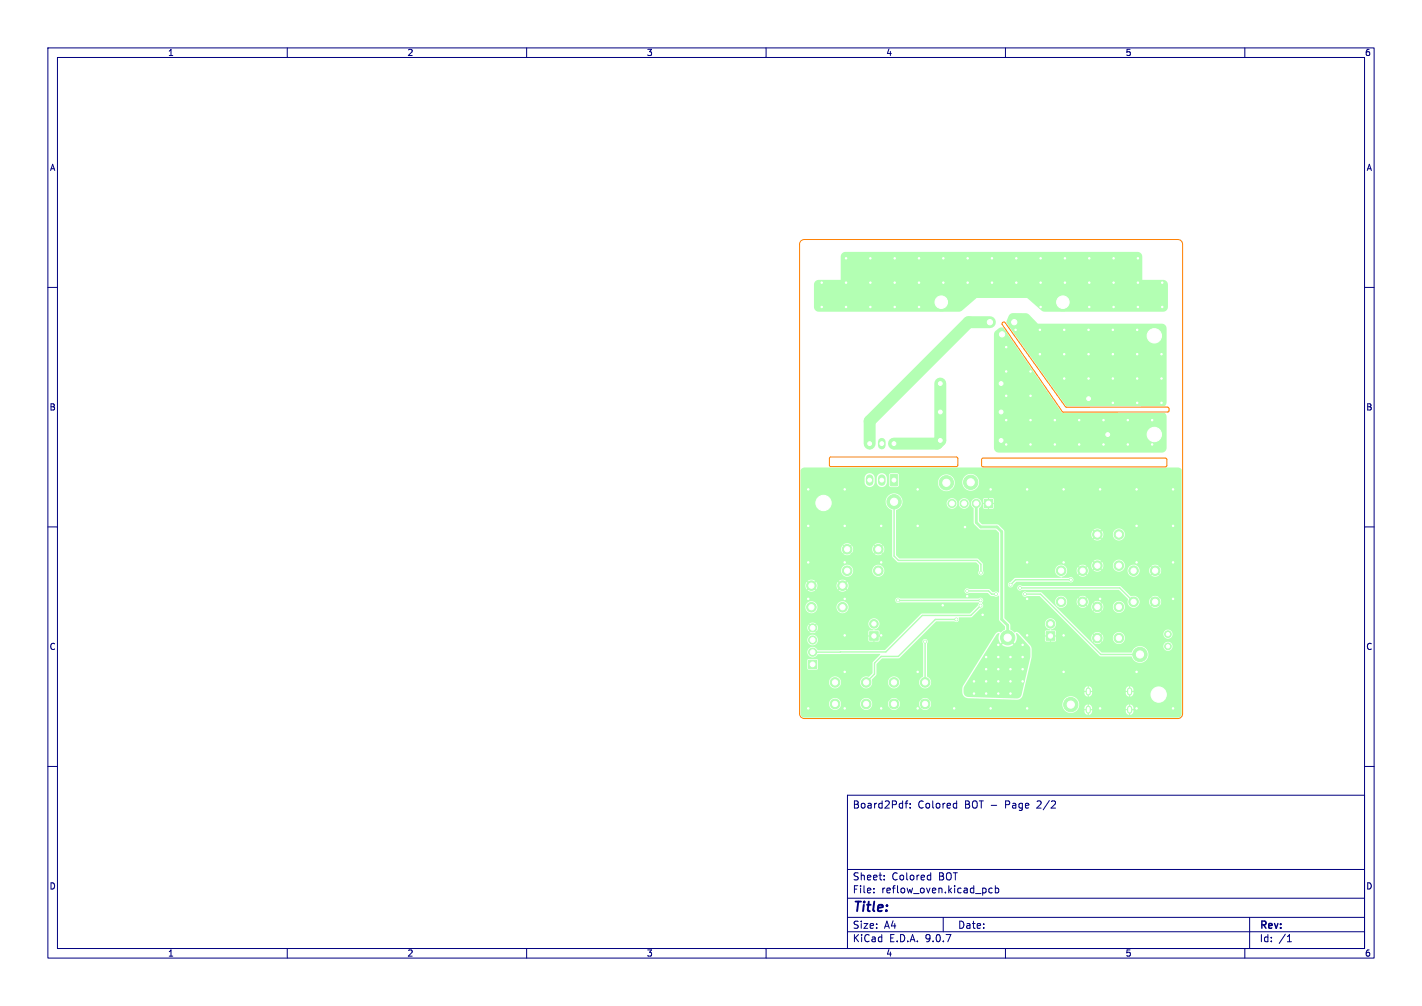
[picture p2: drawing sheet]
<svg xmlns="http://www.w3.org/2000/svg" width="297mm" height="210mm" viewBox="0 0 297 210" stroke-linecap="round" stroke-linejoin="round" font-family="sans-serif">
<defs><g id="words">
<text font-size="2.8" fill="#000080" x="178" y="190.9">Title:</text>
<g font-size="2.1" fill="#000080">
<text x="178" y="169">Board2Pdf:</text>
<text x="191.7" y="169">Colored</text>
<text x="201.5" y="169">BOT -</text>
<text x="210.2" y="169">Page</text>
<text x="217" y="169">2/2</text>
<text x="178" y="184">Sheet:</text>
<text x="186.2" y="184">Colored</text>
<text x="196.1" y="184">BOT</text>
<text x="178" y="186.7">File:</text>
<text x="184.1" y="186.7">reflow_oven.kicad_pcb</text>
<text x="178" y="196.9">KiCad</text>
<text x="178" y="194.1">Size:</text>
<text x="184.7" y="194.1">A4</text>
<text x="185.7" y="196.9">E.D.A.</text>
<text x="193.3" y="196.9">9.0.7</text>
<text x="200" y="194.1">Date:</text>
<text x="263" y="194.3">Rev:</text>
<text x="263" y="196.9">Id:</text>
<text x="267.1" y="196.9">/1</text>
</g>
<g font-size="1.8" fill="#000080">
<text x="35" y="11.9">1</text>
<text x="85" y="11.9">2</text>
<text x="135" y="11.9">3</text>
<text x="185" y="11.9">4</text>
<text x="235" y="11.9">5</text>
<text x="285" y="11.9">6</text>
<text x="10.3" y="35.9">A</text>
<text x="285.4" y="35.9">A</text>
<text x="10.3" y="85.9">B</text>
<text x="285.3" y="85.9">B</text>
<text x="10.3" y="135.9">C</text>
<text x="285.3" y="135.9">C</text>
<text x="10.3" y="185.9">D</text>
<text x="285.3" y="185.9">D</text>
<text x="35" y="199.9">1</text>
<text x="85" y="199.9">2</text>
<text x="135" y="199.9">3</text>
<text x="185" y="199.9">4</text>
<text x="235" y="199.9">5</text>
<text x="285" y="199.9">6</text>
</g>
</g></defs>
<g fill="#b3ffb3" stroke="#b3ffb3" stroke-width=".21">
<path d="M205.6 104.3h1.7v1.7h-1.7z"/>
<path d="M210.9 66.3h1.9v2h-1.9z"/>
<path d="M239.2 88.8h3.8v3.8h-3.8z"/>
<path d="M168.9 137.8h1.7v1.7h-1.7z"/>
<path d="M181.6 131.9h1.8v1.8h-1.8z"/>
<path d="M239.2 68.2h3.8v3.8h-3.8z"/>
<path d="M186 99.1l1.3-.1 .2 .2v2l-.1 .2h-1.2l-.3-.1z"/>
<path d="M218.5 131.9h1.8v1.8h-1.8z"/>
<circle cx="203.9" cy="105.1" r=".85"/>
<circle cx="201.4" cy="105.1" r=".85"/>
<circle cx="198.8" cy="105.1" r=".85"/>
<circle cx="226.1" cy="125.6" r="1"/>
<circle cx="226.1" cy="119.1" r="1"/>
<circle cx="221.6" cy="125.6" r="1"/>
<circle cx="221.6" cy="119.1" r="1"/>
<circle cx="229.2" cy="126.7" r="1"/>
<circle cx="229.2" cy="133.2" r="1"/>
<circle cx="233.7" cy="126.7" r="1"/>
<circle cx="233.7" cy="133.2" r="1"/>
<circle cx="243.9" cy="132.4" r=".7"/>
<circle cx="243.9" cy="134.9" r=".7"/>
<circle cx="242" cy="145" r="3.2"/>
<circle cx="241.3" cy="125.6" r="1"/>
<circle cx="241.3" cy="119.1" r="1"/>
<circle cx="236.8" cy="125.6" r="1"/>
<circle cx="236.8" cy="119.1" r="1"/>
<circle cx="186.7" cy="147" r="1"/>
<circle cx="193.2" cy="147" r="1"/>
<circle cx="186.7" cy="142.5" r="1"/>
<circle cx="193.2" cy="142.5" r="1"/>
<circle cx="172" cy="105" r="3.2"/>
<circle cx="231.4" cy="90.7" r=".9"/>
<circle cx="227.4" cy="83.2" r=".9"/>
<circle cx="169.7" cy="136.1" r=".85"/>
<circle cx="169.7" cy="133.6" r=".85"/>
<circle cx="169.7" cy="131.1" r=".85"/>
<circle cx="229.2" cy="111.6" r="1"/>
<circle cx="229.2" cy="118.1" r="1"/>
<circle cx="233.7" cy="111.6" r="1"/>
<circle cx="233.7" cy="118.1" r="1"/>
<circle cx="182.5" cy="130.2" r=".9"/>
<circle cx="209.1" cy="86" r=".8"/>
<circle cx="196.4" cy="86" r=".8"/>
<circle cx="183.4" cy="114.7" r="1"/>
<circle cx="176.9" cy="114.7" r="1"/>
<circle cx="183.4" cy="119.2" r="1"/>
<circle cx="176.9" cy="119.2" r="1"/>
<circle cx="209.1" cy="80.1" r=".8"/>
<circle cx="196.4" cy="80.1" r=".8"/>
<circle cx="222" cy="63.1" r="1.82"/>
<circle cx="196.6" cy="63.1" r="1.82"/>
<circle cx="176" cy="122.3" r="1"/>
<circle cx="169.5" cy="122.3" r="1"/>
<circle cx="176" cy="126.8" r="1"/>
<circle cx="169.5" cy="126.8" r="1"/>
<circle cx="197.7" cy="100.8" r="1.5"/>
<circle cx="186.7" cy="104.7" r="1.5"/>
<circle cx="202.7" cy="100.7" r="1.5"/>
<circle cx="223.6" cy="147.1" r="1.5"/>
<circle cx="210.5" cy="133.1" r="1.5"/>
<circle cx="219.4" cy="130.2" r=".9"/>
<circle cx="209.1" cy="91.9" r=".8"/>
<circle cx="196.4" cy="91.9" r=".8"/>
<circle cx="174.4" cy="147" r="1"/>
<circle cx="180.9" cy="147" r="1"/>
<circle cx="174.4" cy="142.5" r="1"/>
<circle cx="180.9" cy="142.5" r="1"/>
<circle cx="238.1" cy="136.6" r="1.5"/>
<circle cx="201.5" cy="110" r=".3"/>
<circle cx="196.9" cy="126.4" r=".3"/>
<circle cx="202" cy="124.5" r=".3"/>
<circle cx="205.2" cy="128.3" r=".3"/>
<circle cx="176.4" cy="147.9" r=".3"/>
<circle cx="184" cy="147.9" r=".3"/>
<circle cx="191.7" cy="147.9" r=".3"/>
<circle cx="199.3" cy="147.9" r=".3"/>
<circle cx="206.9" cy="147.9" r=".3"/>
<circle cx="214.5" cy="147.9" r=".3"/>
<circle cx="229.8" cy="147.9" r=".3"/>
<circle cx="237.4" cy="147.9" r=".3"/>
<circle cx="245" cy="147.9" r=".3"/>
<circle cx="176.4" cy="140.3" r=".3"/>
<circle cx="191.7" cy="140.3" r=".3"/>
<circle cx="222.1" cy="140.3" r=".3"/>
<circle cx="237.4" cy="140.3" r=".3"/>
<circle cx="176.4" cy="132.6" r=".3"/>
<circle cx="184" cy="132.6" r=".3"/>
<circle cx="214.5" cy="132.6" r=".3"/>
<circle cx="222.1" cy="132.6" r=".3"/>
<circle cx="168.8" cy="125" r=".3"/>
<circle cx="176.4" cy="125" r=".3"/>
<circle cx="214.5" cy="125" r=".3"/>
<circle cx="229.8" cy="125" r=".3"/>
<circle cx="245" cy="125" r=".3"/>
<circle cx="168.8" cy="117.4" r=".3"/>
<circle cx="176.4" cy="117.4" r=".3"/>
<circle cx="184" cy="117.4" r=".3"/>
<circle cx="214.5" cy="117.4" r=".3"/>
<circle cx="222.1" cy="117.4" r=".3"/>
<circle cx="237.4" cy="117.4" r=".3"/>
<circle cx="245" cy="117.4" r=".3"/>
<circle cx="168.8" cy="109.8" r=".3"/>
<circle cx="176.4" cy="109.8" r=".3"/>
<circle cx="184" cy="109.8" r=".3"/>
<circle cx="191.7" cy="109.8" r=".3"/>
<circle cx="237.4" cy="109.8" r=".3"/>
<circle cx="245" cy="109.8" r=".3"/>
<circle cx="168.8" cy="102.2" r=".3"/>
<circle cx="176.4" cy="102.2" r=".3"/>
<circle cx="191.7" cy="102.2" r=".3"/>
<circle cx="206.9" cy="102.2" r=".3"/>
<circle cx="214.5" cy="102.2" r=".3"/>
<circle cx="222.1" cy="102.2" r=".3"/>
<circle cx="229.8" cy="102.2" r=".3"/>
<circle cx="237.4" cy="102.2" r=".3"/>
<circle cx="245" cy="102.2" r=".3"/>
<circle cx="168.8" cy="147.9" r=".3"/>
<circle cx="206" cy="144.8" r=".3"/>
<circle cx="208.5" cy="144.8" r=".3"/>
<circle cx="211" cy="144.8" r=".3"/>
<circle cx="203.4" cy="142.2" r=".3"/>
<circle cx="206" cy="142.2" r=".3"/>
<circle cx="208.5" cy="142.2" r=".3"/>
<circle cx="211" cy="142.2" r=".3"/>
<circle cx="213.6" cy="142.2" r=".3"/>
<circle cx="206" cy="139.7" r=".3"/>
<circle cx="208.5" cy="139.7" r=".3"/>
<circle cx="211" cy="139.7" r=".3"/>
<circle cx="213.6" cy="139.7" r=".3"/>
<circle cx="206" cy="137.2" r=".3"/>
<circle cx="208.5" cy="137.2" r=".3"/>
<circle cx="211" cy="137.2" r=".3"/>
<circle cx="213.6" cy="137.2" r=".3"/>
<circle cx="208.5" cy="134.6" r=".3"/>
<circle cx="213.6" cy="134.6" r=".3"/>
<circle cx="203.4" cy="144.8" r=".3"/>
<circle cx="199.7" cy="129.3" r=".3"/>
<circle cx="193.2" cy="133.9" r=".3"/>
<circle cx="204.8" cy="126.4" r=".3"/>
<circle cx="210.2" cy="77.5" r=".3"/>
<circle cx="225.4" cy="92.8" r=".3"/>
<circle cx="225.4" cy="87.7" r=".3"/>
<circle cx="215.2" cy="87.7" r=".3"/>
<circle cx="210.2" cy="72.5" r=".3"/>
<circle cx="215.2" cy="92.8" r=".3"/>
<circle cx="240.6" cy="92.8" r=".3"/>
<circle cx="235.6" cy="87.7" r=".3"/>
<circle cx="235.6" cy="92.8" r=".3"/>
<circle cx="210.2" cy="87.7" r=".3"/>
<circle cx="215.2" cy="82.6" r=".3"/>
<circle cx="230.5" cy="87.7" r=".3"/>
<circle cx="215.2" cy="77.5" r=".3"/>
<circle cx="210.2" cy="92.8" r=".3"/>
<circle cx="210.2" cy="82.6" r=".3"/>
<circle cx="220.3" cy="92.8" r=".3"/>
<circle cx="220.3" cy="87.7" r=".3"/>
<circle cx="240.6" cy="87.7" r=".3"/>
<circle cx="230.5" cy="92.8" r=".3"/>
<circle cx="232.4" cy="79" r=".3"/>
<circle cx="232.4" cy="84.1" r=".3"/>
<circle cx="227.4" cy="79" r=".3"/>
<circle cx="237.5" cy="68.9" r=".3"/>
<circle cx="222.3" cy="79" r=".3"/>
<circle cx="222.3" cy="68.9" r=".3"/>
<circle cx="232.4" cy="68.9" r=".3"/>
<circle cx="222.3" cy="73.9" r=".3"/>
<circle cx="212.1" cy="68.9" r=".3"/>
<circle cx="232.4" cy="73.9" r=".3"/>
<circle cx="242.6" cy="84.1" r=".3"/>
<circle cx="237.5" cy="79" r=".3"/>
<circle cx="237.5" cy="73.9" r=".3"/>
<circle cx="227.4" cy="73.9" r=".3"/>
<circle cx="217.2" cy="68.9" r=".3"/>
<circle cx="227.4" cy="68.9" r=".3"/>
<circle cx="242.6" cy="73.9" r=".3"/>
<circle cx="237.5" cy="84.1" r=".3"/>
<circle cx="242.6" cy="79" r=".3"/>
<circle cx="217.2" cy="73.9" r=".3"/>
<circle cx="202" cy="123.4" r=".3"/>
<circle cx="208" cy="124" r=".3"/>
<circle cx="214.1" cy="124" r=".3"/>
<circle cx="204.8" cy="125.3" r=".3"/>
<circle cx="187.6" cy="125.3" r=".3"/>
<circle cx="211.1" cy="122.1" r=".3"/>
<circle cx="223.6" cy="121" r=".3"/>
<circle cx="213" cy="122.7" r=".3"/>
<circle cx="204.9" cy="119.6" r=".3"/>
<circle cx="191.9" cy="53.9" r=".3"/>
<circle cx="171.6" cy="59" r=".3"/>
<circle cx="176.7" cy="64.1" r=".3"/>
<circle cx="227.5" cy="64.1" r=".3"/>
<circle cx="212.3" cy="53.9" r=".3"/>
<circle cx="242.7" cy="59" r=".3"/>
<circle cx="242.7" cy="64.1" r=".3"/>
<circle cx="232.6" cy="53.9" r=".3"/>
<circle cx="171.6" cy="64.1" r=".3"/>
<circle cx="207.2" cy="53.9" r=".3"/>
<circle cx="186.9" cy="53.9" r=".3"/>
<circle cx="227.5" cy="53.9" r=".3"/>
<circle cx="186.9" cy="64.1" r=".3"/>
<circle cx="232.6" cy="64.1" r=".3"/>
<circle cx="181.8" cy="59" r=".3"/>
<circle cx="191.9" cy="59" r=".3"/>
<circle cx="237.7" cy="64.1" r=".3"/>
<circle cx="217.3" cy="64.1" r=".3"/>
<circle cx="181.8" cy="64.1" r=".3"/>
<circle cx="217.3" cy="59" r=".3"/>
<circle cx="176.7" cy="59" r=".3"/>
<circle cx="176.7" cy="53.9" r=".3"/>
<circle cx="222.4" cy="53.9" r=".3"/>
<circle cx="207.2" cy="59" r=".3"/>
<circle cx="197" cy="59" r=".3"/>
<circle cx="232.6" cy="59" r=".3"/>
<circle cx="227.5" cy="59" r=".3"/>
<circle cx="217.3" cy="53.9" r=".3"/>
<circle cx="237.7" cy="59" r=".3"/>
<circle cx="186.9" cy="59" r=".3"/>
<circle cx="202.1" cy="53.9" r=".3"/>
<circle cx="197" cy="53.9" r=".3"/>
<circle cx="202.1" cy="59" r=".3"/>
<circle cx="237.7" cy="53.9" r=".3"/>
<circle cx="222.4" cy="59" r=".3"/>
<circle cx="191.9" cy="64.1" r=".3"/>
<circle cx="181.8" cy="53.9" r=".3"/>
<circle cx="212.3" cy="59" r=".3"/>
</g>
<path d="M206.8 67.2v.1M209.3 69.8h.1" fill="none" stroke="#b3ffb3" stroke-width="1.9"/>
<path d="M181.6 92.2v.8M181.6 99.8v.8M184.2 92.2v.8M184.2 99.8v.8M186.7 92.2v.8" fill="none" stroke="#b3ffb3" stroke-width="1.6"/>
<path d="M227.3 144v.6M227.3 147.8v.6M235.9 144v.6M235.9 147.8v.6" fill="none" stroke="#b3ffb3" stroke-width="1.1"/>
<path d="M186.7 104.7v11.4l1 .9h16.4l.8 .8v1.8M187.6 125.3h17.2M193.2 133.9v8.6M193.2 133.9h.1M199.7 129.3h-4.3l-7.8 7.7h-3.6l-1.3 1.4v2.3l-1.8 1.8M202 123.4h4.5l.6 .6h.9M204.8 126.4l-2 2.1h-10.2l-7.6 7.6h-15.3M213 122.7h20.9l2.9 2.9M214.1 124h3.2l12.6 12.6h8.2M214.1 124h.1M223.6 121h-11.5l-1 1.1" fill="none" stroke="#b3ffb3" stroke-width=".3"/>
<path d="M203.9 105.1v4l1 .9h3.3l1 1v18.3l1.3 1.2v2.6" fill="none" stroke="#b3ffb3" stroke-width=".6"/>
<path d="M206.8 67.3h-4.5l-20.7 20.6v4.7M196.4 80.1v11.8l-.7 .7h-9" fill="none" stroke="#b3ffb3" stroke-width="2.5"/>
<g fill="#b3ffb3">
<path d="M208.2 132.4l.4-.3 .2 .1a1.97 1.97 0 0 0 .2 2.1l.8-.8 .3 .3-.8 .8a1.89 1.89 0 0 0 2.4 0l-.9-.8 .3-.3 .8 .8a2.16 2.16 0 0 0 .3-2.1l.5 .2 2.2 2.4 .3 .7v1.8l-1.8 7.7a1 1 0 0 1-1 .8l-10.2-.3a1 1 0 0 1-1-1l.2-1.2z"/>
<path d="M208 69l.7-.5 .9-.1 12.2 17.7 21.4 .1 .4 .4 .1 .4v6.5a1 1 0 0 1-1 1h-34.1a1 1 0 0 1-1-1v-23.7z"/>
<path d="M210.9 65.7l.7-.3 3 .1 2.2 2.1h25.9a1 1 0 0 1 1 1v15.4l-.4 .8h-20.5l-12.6-17.4 .1-.5z"/>
<path d="M167.4 97.9l.7-.3h77.9l.5 .1 .3 .3v2.6h-42.3a1.75 1.75 0 0 0-1.8-1.7 1.75 1.75 0 0 0-1.7 1.8h-1.6v-.3a1.76 1.76 0 0 0-2.5-1.2h-9.1l-.4-.4h-1.3l-.4 .2v.7h-.5a1.06 1.06 0 0 0-1-.9 1.06 1.06 0 0 0-1.1 .9h-.4l-.1-.2a1.06 1.06 0 0 0-1.1-.7 1.06 1.06 0 0 0-.9 .9 1.8 1.8 0 0 0 .2 1.6 1.06 1.06 0 0 0 1.1 .3 1.06 1.06 0 0 0 .8-.9v-1h.4a1.8 1.8 0 0 0 .3 1.6 1.06 1.06 0 0 0 1.1 .3 1.06 1.06 0 0 0 .7-.9v-1h.5v1.5l.1 .3 .3 .2h1.3l.4-.4v-2.1h9.1l-.2 .1a1.75 1.75 0 0 0 .2 3.1 1.75 1.75 0 0 0 2.5-1.7h1.6v.1a1.75 1.75 0 0 0 1.9 1.6 1.75 1.75 0 0 0 1.6-1.8h42.3v3.6h-39.2l-.2-.2h-.8v.6h-.3v-.6h-.7l-.2 .2v.8h.6v.2h-.6v.9l.2 .1h.7v-.6h.3v.6l.9-.1 .1-.9h-.7v-.2h.7v-.8h39.2v7.3h-11.9a1.25 1.25 0 0 0-1.2-1.2 1.25 1.25 0 0 0-1.3 1.2h-2l-.2-.7-.5 .5-.2-.2 .5-.5a1.25 1.25 0 0 0-1.6 0l.5 .5-.2 .2-.5-.5-.1 .1a1.25 1.25 0 0 0 .1 1.5l.5-.5 .2 .2-.5 .5 .1 .1a1.25 1.25 0 0 0 1.5-.1l-.5-.5 .2-.2 .5 .5 .2-.9h2v.2a1.25 1.25 0 0 0 1.4 1.1 1.25 1.25 0 0 0 1.1-1.3h11.9v7.5h-4.3l-.3-.7-.5 .5-.1-.1 .5-.5a1.25 1.25 0 0 0-1.6 0l.5 .5-.2 .1-.5-.5-.3 .7h-2l-.4-.8a1.25 1.25 0 0 0-1.3-.2h-1.4v-.2a1.25 1.25 0 0 0-1.3-1 1.25 1.25 0 0 0-1.2 1.2h-2l-.2-.7-.5 .5-.2-.2 .5-.5a1.25 1.25 0 0 0-1.6 0l.5 .5-.2 .2-.5-.5-.1 .1a1.25 1.25 0 0 0 .1 1.5l.5-.5 .2 .2-.5 .4h-1l-.3-.7-.5 .5-.2-.1 .5-.5-.1-.1a1.25 1.25 0 0 0-1.5 .1l.5 .5-.1 .1-.5-.5-.1 .2a1.25 1.25 0 0 0 .1 1.4l.5-.5 .1 .2-.5 .5 .2 .1a1.25 1.25 0 0 0 1.4-.1l-.5-.5 .2-.2 .5 .5 .3-.9 1 .1a1.25 1.25 0 0 0 1.6 0l-.5-.5 .2-.2 .5 .5 .2-.9h2v.2a1.25 1.25 0 0 0 1.4 1.1 1.25 1.25 0 0 0 1.1-1.3h1.4l-.2 .1a1.25 1.25 0 0 0 .1 2.2 1.25 1.25 0 0 0 1.8-1.3h2l.3 .9 .5-.5 .2 .2-.5 .5 .1 .1a1.25 1.25 0 0 0 1.5-.1l-.5-.5 .1-.2 .5 .5 .3-.9h4.3v2h-22.6v-.2a.6 .6 0 0 0-1-.2h-1.4l-.1-.2a1.26 1.26 0 0 0 1.1-1.8 1.26 1.26 0 0 0-2-.3 1.26 1.26 0 0 0 .5 2.1h.3l-.1 .2h-9.4l-1 .9a.57 .57 0 0 0-.6 .6 .57 .57 0 0 0 .6 .5 .57 .57 0 0 0 .6-.5l.6-.7 11 .1a.55 .55 0 0 0 .6 0 .55 .55 0 0 0 .3-.5h22.6v4.5h-4.3l-.3-.7-.5 .5-.1-.1 .5-.5a1.25 1.25 0 0 0-1.6 0l.5 .5-.2 .1-.5-.5-.3 .7h-2a1.36 1.36 0 0 0-1.9-1l-2.2-2.2h-20.4a.57 .57 0 0 0-.9 0 .57 .57 0 0 0 0 .8 .57 .57 0 0 0 .9 0h20.2l1.9 2-.1 .8 .5 .7h-1.1v-.2a1.25 1.25 0 0 0-1.3-1 1.25 1.25 0 0 0-1.2 1.2h-2l-.2-.7-.5 .5-.2-.2 .5-.5a1.25 1.25 0 0 0-1.3-.2h-1.3l-.3-.7-.5 .5-.2-.1 .5-.5a1.25 1.25 0 0 0-1.6 0l.5 .5-.1 .1-.5-.5-.3 .7h-2a1.25 1.25 0 0 0-1.9-.9 1.25 1.25 0 0 0 0 2.1 1.25 1.25 0 0 0 1.9-1v-.2h2l.3 .9 .5-.5 .1 .2-.5 .5a1.25 1.25 0 0 0 1.6 0l-.5-.5 .2-.2 .5 .5 .3-.9h1.3l-.3 .2 .5 .5-.2 .2-.5-.5-.1 .1a1.25 1.25 0 0 0 .1 1.5l.5-.5 .2 .2-.5 .5 .1 .1a1.25 1.25 0 0 0 1.5-.1l-.5-.5 .2-.2 .5 .5 .2-.9h2v.2a1.25 1.25 0 0 0 1.4 1.1 1.25 1.25 0 0 0 1.1-1.3l1.2 .1a1.26 1.26 0 0 0 1.9-1.2h2l.3 .9 .5-.5 .2 .2-.5 .5 .1 .1a1.25 1.25 0 0 0 1.5-.1l-.5-.5 .1-.2 .5 .5 .3-.9h4.3v6.8h-1.9v-.2a.95 .95 0 0 0-1.5-.5 .95 .95 0 0 0-.1 1.5h-8.4v-.2a1.25 1.25 0 0 0-1.3-1 1.25 1.25 0 0 0-1.2 1.2h-2l-.2-.7-.5 .5-.2-.2 .5-.5a1.25 1.25 0 0 0-1.6 0l.5 .5-.2 .2-.5-.5-.1 .1a1.25 1.25 0 0 0 .1 1.5l.5-.5 .2 .2-.5 .5 .1 .1a1.25 1.25 0 0 0 1.5-.1l-.5-.5 .2-.2 .5 .5 .2-.9h2v.2a1.25 1.25 0 0 0 1.4 1.1 1.25 1.25 0 0 0 1.1-1.3h8.4a.96 .96 0 0 0 1.1 .1 .96 .96 0 0 0 .5-.9h1.9v2.5h-1.9v-.2a.96 .96 0 0 0-1.6-.4 .96 .96 0 0 0 .3 1.6 .96 .96 0 0 0 1.3-1h1.9v1.7h-6.9l-.1-.2a1.81 1.81 0 0 0-1.7-1.4 1.81 1.81 0 0 0-1.8 1.3h-6.2l-12.5-12.5-3.1-.1a.56 .56 0 0 0-.9 .1 .56 .56 0 0 0 .3 .8h3.3l5.7 5.6h-2.3a1.17 1.17 0 0 0-1.3-1 1.17 1.17 0 0 0-1.1 1.2 1.17 1.17 0 0 0 1.2 1.2l-.1 .1h-.8l-.2 .2v.8h.7v.3h-.7v.9l.2 .1h.8v-.7h.2v.7h.9l.2-.2v-.8h-.8v-.3h.8l-.1-.8-.2-.2h-.8l-.1-.1a1.34 1.34 0 0 0 1.2-1.4h2.3l5.4 5.4h-12.8l-.3-.8-2.3-2.5-.6-.3-.4 .2-.9-.7v-1.1l-1.2-1.3v-18.1l-1.4-1.4-3.4-.1-.5-.6v-2.7a1.11 1.11 0 0 0 0-1.9 1.11 1.11 0 0 0-1.7 .8h-.3l-.1-.2a1.1 1.1 0 0 0-1.1-.8 1.1 1.1 0 0 0-1 1h-.4v-.2a1.1 1.1 0 0 0-1.8-.5 1.1 1.1 0 0 0 .3 1.8 1.1 1.1 0 0 0 1.5-1.1h.4v.2a1.1 1.1 0 0 0 1.2 1 1.1 1.1 0 0 0 1-1.2h.3l.1 .5 .5 .6 .1 3.3 1.1 1.1 3.4 .1 .6 .6 .1 8.3h-3.3l-.1-.4-.1-1.4-1.1-1.1h-16.3l-.7-.7v-9.4a1.8 1.8 0 0 0 1.1-2.8 1.8 1.8 0 0 0-3 .1 1.8 1.8 0 0 0 1.1 2.7v8.1h-1.6l-.3-.7-.5 .5-.2-.2 .5-.5-.1-.1a1.25 1.25 0 0 0-1.5 .1l.5 .5-.1 .2-.5-.5-.3 .7h-4l-.3-.7-.5 .5-.2-.2 .5-.5-.1-.1a1.25 1.25 0 0 0-1.5 .1l.5 .5-.1 .2-.5-.5-.1 .1a1.25 1.25 0 0 0 .1 1.4l.5-.5 .1 .2-.5 .5 .2 .1a1.25 1.25 0 0 0 1.4-.1l-.5-.5 .2-.2 .5 .5 .3-.8h4l.3 .8 .5-.5 .1 .2-.5 .5 .2 .1a1.25 1.25 0 0 0 1.4-.1l-.5-.5 .2-.2 .5 .5 .3-.8h1.6l.1 1.6 1.2 1.2h16.2l.7 .6v1.1h-19.8a1.25 1.25 0 0 0-1.3-1.2 1.25 1.25 0 0 0-1.2 1.2h-4v-.2a1.25 1.25 0 0 0-2.1-.7 1.25 1.25 0 0 0 .4 2.1 1.25 1.25 0 0 0 1.7-1.2h4v.1a1.25 1.25 0 0 0 1.3 1.2 1.25 1.25 0 0 0 1.2-1.3h19.8a.56 .56 0 0 0 .2 1 .56 .56 0 0 0 .7-.6h3.3v2.7h-31.5l-.3-.7-.5 .5-.1-.2 .5-.5a1.25 1.25 0 0 0-1.6 0l.5 .5-.2 .2-.5-.5-.3 .7h-4l-.3-.7-.5 .5-.1-.2 .5-.5-.2-.1a1.25 1.25 0 0 0-1.4 .1l.5 .5-.2 .2-.5-.5-.1 .1a1.25 1.25 0 0 0 .1 1.5l.5-.5 .2 .1-.5 .5 .1 .1a1.25 1.25 0 0 0 1.5-.1l-.5-.5 .1-.1 .5 .5 .3-.9h4l.3 .9 .5-.5 .2 .1-.5 .5 .1 .1a1.25 1.25 0 0 0 1.5-.1l-.5-.5 .1-.1 .5 .5 .3-.9h31.5l-.1 1.5-.5-.2-.8 .1-.8-.6h-4.1a.57 .57 0 0 0-.8 0 .57 .57 0 0 0 0 .8 .57 .57 0 0 0 .8 0h3.9l.7 .6h.6a.73 .73 0 0 0 1 0l.1 .9h-3.3a.59 .59 0 0 0-.5-.5 .59 .59 0 0 0-.6 .1h-16.3a.57 .57 0 0 0-.8 0 .57 .57 0 0 0-.1 .8 .57 .57 0 0 0 .9 0h16.4l.1 .2-.5 .8h-26.8a1.25 1.25 0 0 0-1.2-1.2 1.25 1.25 0 0 0-1.3 1.2h-4v-.2a1.25 1.25 0 0 0-2-.7 1.25 1.25 0 0 0 .3 2.1 1.25 1.25 0 0 0 1.7-1.2h4v.2a1.25 1.25 0 0 0 1.4 1.1 1.25 1.25 0 0 0 1.1-1.3h26.8l-1.4 1.4h-10l-2.2 2h-6.7v-.1a1.15 1.15 0 0 0-1.7-.8 1.15 1.15 0 0 0-.3 1.8h-10.9l-.2-.6-.4 .4-.2-.2 .4-.4a1.09 1.09 0 0 0-1.4 0l.5 .4-.2 .2-.4-.4-.1 .1a1.1 1.1 0 0 0 .1 1.2l.4-.4 .2 .2-.5 .4 .1 .1a1.1 1.1 0 0 0 1.3-.1l-.4-.4 .2-.2 .4 .4 .2-.7h10.9l.8 .5-.1 .1h-.8l-.2 .2v.8h.7v.3h-.7v.6h-10.6a1.1 1.1 0 0 0-1.7-.8 1.1 1.1 0 0 0 0 1.8 1.1 1.1 0 0 0 1.7-.8v-.2h10.6l.1 .4h.9v-.7h.3v.7h.8l.2-.2v-.8h-.7v-.3h.7v-.8l-.2-.2h-.8l-.1-.1a1.34 1.34 0 0 0 1.1-1.4h6.7l-5.6 5.6h-14a1.14 1.14 0 0 0-1.7-.5 1.14 1.14 0 0 0 0 1.9 1.14 1.14 0 0 0 1.7-.6h12.9l.1 .2-1.1 1.1h-11.9l-.2-.2h-1.8l-.2 .1v1.9l.2 .2 2-.1v-1.9h11.9l-.4 .6-.1 2.1-.7 .8a1.41 1.41 0 0 0-1.8 1.1h-4l-.1-.2a1.25 1.25 0 0 0-2-.7 1.25 1.25 0 0 0 .3 2.1 1.25 1.25 0 0 0 1.8-1.2h4v.2a1.29 1.29 0 0 0 1.6 1 1.29 1.29 0 0 0 .8-1.8l.9-.9 .1-2.3 1.1-1.1 3.7-.1 7.6-7.7h3.8a.64 .64 0 0 0 .8 0 .64 .64 0 0 0 .2-.8l2.6-.1 1.9-1.8a.65 .65 0 0 0 .6-.5 .65 .65 0 0 0-.3-.7l.3-.5h3.3v4.1l1.2 1.3v.7l-.9 .7-.5-.2-.6 .5-6.2 10h-7.2l-.2-.6-.7-.6v-6.9a.57 .57 0 0 0 0-.8 .57 .57 0 0 0-.8 .1 .57 .57 0 0 0 0 .8l-.1 6.9a1.25 1.25 0 0 0-.7 1.1h-4l-.1-.2a1.25 1.25 0 0 0-2-.7 1.25 1.25 0 0 0 .3 2.1 1.25 1.25 0 0 0 1.8-1.2h4v.2a1.25 1.25 0 0 0 1.3 1.1 1.25 1.25 0 0 0 1.2-1.3h7.2l-.6 1-.1 1.1 .3 .8 .7 .4 10.6 .4 .6-.4 .4-.6 1.8-7.8 .1-1.8h12.8l1.6 1.5h6.4a1.8 1.8 0 0 0 2 1.4 1.8 1.8 0 0 0 1.6-1.9h6.9v7.5h-10.1l-.1-.5-.5-.2v.5h-.3v-.5h-.1l-.4 .2-.2 .5h-7l-.2-.5-.4-.2h-.1v.5h-.2v-.5l-.5 .2-.2 .5v.2h.5v.3h-.5a.82 .82 0 0 0 .7 .9v-.5h.2v.5l.6-.4 .1-.5h-.5v-.3h.5v-.2h7v.2h.5v.3h-.5a.82 .82 0 0 0 .7 .9v-.5h.3v.5l.5-.4 .1-.5h-.5v-.3h.5v-.2h10.1v3h-21.4a1.75 1.75 0 0 0-1.7-1.7 1.75 1.75 0 0 0-1.8 1.6h-27.4l-.3-.7-.5 .5-.2-.2 .5-.5a1.25 1.25 0 0 0-1.6 0l.5 .5-.2 .2-.5-.5-.2 .7h-4l-.3-.7-.5 .5-.2-.2 .5-.5-.1-.1a1.25 1.25 0 0 0-1.5 .1l.5 .5-.2 .2-.5-.5-.2 .7h-3.3a1.25 1.25 0 0 0-1.3-1.2 1.25 1.25 0 0 0-1.2 1.2h-4l-.1-.2a1.25 1.25 0 0 0-2-.7 1.25 1.25 0 0 0 .3 2.1 1.25 1.25 0 0 0 1.8-1.2h4v.2a1.25 1.25 0 0 0 1.3 1.1 1.25 1.25 0 0 0 1.2-1.3h3.3l.2 .8 .5-.5 .2 .2-.5 .5 .2 .1a1.25 1.25 0 0 0 1.4-.1l-.5-.5 .2-.2 .5 .5 .3-.8h4l.2 .8 .5-.5 .2 .2-.5 .5 .2 .1a1.25 1.25 0 0 0 1.4-.1l-.5-.5 .2-.2 .5 .5 .3-.8h27.4v.1a1.75 1.75 0 0 0 1.7 1.8 1.75 1.75 0 0 0 1.8-1.8h21.4v.8h-10.1l-.1-.5-.5-.2v.5h-.3v-.5h-.1l-.4 .2-.2 .5h-7l-.2-.5-.4-.2h-.1v.5h-.2v-.5h-.1a.83 .83 0 0 0-.6 .9h.5v.3h-.5l.2 .7 .5 .2v-.5h.2v.5a.82 .82 0 0 0 .7-.9h-.5v-.3h.5v-.2h7v.2h.5v.3h-.5l.1 .5 .6 .4v-.5h.3v.5a.82 .82 0 0 0 .6-.9h-.5v-.3h.5v-.2h10.1v1.2a.8 .8 0 0 1-.8 .8h-78a.8 .8 0 0 1-.8-.8v-50.9z"/>
<path d="M175.9 52.9l.7-.3h61a1 1 0 0 1 1 1v4.8h4.3a1 1 0 0 1 1 1v4.7a1 1 0 0 1-1 1h-24.9l-.5-.3-3-2.6h-10.5l-3.1 2.6-.6 .3h-29.3a1 1 0 0 1-1-1v-4.7a1 1 0 0 1 1-1h4.6v-4.8z"/>
</g>
<g fill="#fff" stroke="#fff" stroke-width=".21">
<circle cx="201.5" cy="110" r=".15"/>
<circle cx="196.9" cy="126.4" r=".15"/>
<circle cx="202" cy="124.5" r=".15"/>
<circle cx="205.2" cy="128.3" r=".15"/>
<circle cx="176.4" cy="147.9" r=".15"/>
<circle cx="184" cy="147.9" r=".15"/>
<circle cx="191.7" cy="147.9" r=".15"/>
<circle cx="199.3" cy="147.9" r=".15"/>
<circle cx="206.9" cy="147.9" r=".15"/>
<circle cx="214.5" cy="147.9" r=".15"/>
<circle cx="229.8" cy="147.9" r=".15"/>
<circle cx="237.4" cy="147.9" r=".15"/>
<circle cx="245" cy="147.9" r=".15"/>
<circle cx="176.4" cy="140.3" r=".15"/>
<circle cx="191.7" cy="140.3" r=".15"/>
<circle cx="222.1" cy="140.3" r=".15"/>
<circle cx="237.4" cy="140.3" r=".15"/>
<circle cx="176.4" cy="132.6" r=".15"/>
<circle cx="184" cy="132.6" r=".15"/>
<circle cx="214.5" cy="132.6" r=".15"/>
<circle cx="222.1" cy="132.6" r=".15"/>
<circle cx="168.8" cy="125" r=".15"/>
<circle cx="176.4" cy="125" r=".15"/>
<circle cx="214.5" cy="125" r=".15"/>
<circle cx="229.8" cy="125" r=".15"/>
<circle cx="245" cy="125" r=".15"/>
<circle cx="168.8" cy="117.4" r=".15"/>
<circle cx="176.4" cy="117.4" r=".15"/>
<circle cx="184" cy="117.4" r=".15"/>
<circle cx="214.5" cy="117.4" r=".15"/>
<circle cx="222.1" cy="117.4" r=".15"/>
<circle cx="237.4" cy="117.4" r=".15"/>
<circle cx="245" cy="117.4" r=".15"/>
<circle cx="168.8" cy="109.8" r=".15"/>
<circle cx="176.4" cy="109.8" r=".15"/>
<circle cx="184" cy="109.8" r=".15"/>
<circle cx="191.7" cy="109.8" r=".15"/>
<circle cx="237.4" cy="109.8" r=".15"/>
<circle cx="245" cy="109.8" r=".15"/>
<circle cx="168.8" cy="102.2" r=".15"/>
<circle cx="176.4" cy="102.2" r=".15"/>
<circle cx="191.7" cy="102.2" r=".15"/>
<circle cx="206.9" cy="102.2" r=".15"/>
<circle cx="214.5" cy="102.2" r=".15"/>
<circle cx="222.1" cy="102.2" r=".15"/>
<circle cx="229.8" cy="102.2" r=".15"/>
<circle cx="237.4" cy="102.2" r=".15"/>
<circle cx="245" cy="102.2" r=".15"/>
<circle cx="168.8" cy="147.9" r=".15"/>
<circle cx="206" cy="144.8" r=".15"/>
<circle cx="208.5" cy="144.8" r=".15"/>
<circle cx="211" cy="144.8" r=".15"/>
<circle cx="203.4" cy="142.2" r=".15"/>
<circle cx="206" cy="142.2" r=".15"/>
<circle cx="208.5" cy="142.2" r=".15"/>
<circle cx="211" cy="142.2" r=".15"/>
<circle cx="213.6" cy="142.2" r=".15"/>
<circle cx="206" cy="139.7" r=".15"/>
<circle cx="208.5" cy="139.7" r=".15"/>
<circle cx="211" cy="139.7" r=".15"/>
<circle cx="213.6" cy="139.7" r=".15"/>
<circle cx="206" cy="137.2" r=".15"/>
<circle cx="208.5" cy="137.2" r=".15"/>
<circle cx="211" cy="137.2" r=".15"/>
<circle cx="213.6" cy="137.2" r=".15"/>
<circle cx="208.5" cy="134.6" r=".15"/>
<circle cx="213.6" cy="134.6" r=".15"/>
<circle cx="203.4" cy="144.8" r=".15"/>
<circle cx="199.7" cy="129.3" r=".15"/>
<circle cx="193.2" cy="133.9" r=".15"/>
<circle cx="204.8" cy="126.4" r=".15"/>
<circle cx="210.2" cy="77.5" r=".15"/>
<circle cx="225.4" cy="92.8" r=".15"/>
<circle cx="225.4" cy="87.7" r=".15"/>
<circle cx="215.2" cy="87.7" r=".15"/>
<circle cx="210.2" cy="72.5" r=".15"/>
<circle cx="215.2" cy="92.8" r=".15"/>
<circle cx="240.6" cy="92.8" r=".15"/>
<circle cx="235.6" cy="87.7" r=".15"/>
<circle cx="235.6" cy="92.8" r=".15"/>
<circle cx="210.2" cy="87.7" r=".15"/>
<circle cx="215.2" cy="82.6" r=".15"/>
<circle cx="230.5" cy="87.7" r=".15"/>
<circle cx="215.2" cy="77.5" r=".15"/>
<circle cx="210.2" cy="92.8" r=".15"/>
<circle cx="210.2" cy="82.6" r=".15"/>
<circle cx="220.3" cy="92.8" r=".15"/>
<circle cx="220.3" cy="87.7" r=".15"/>
<circle cx="240.6" cy="87.7" r=".15"/>
<circle cx="230.5" cy="92.8" r=".15"/>
<circle cx="232.4" cy="79" r=".15"/>
<circle cx="232.4" cy="84.1" r=".15"/>
<circle cx="227.4" cy="79" r=".15"/>
<circle cx="237.5" cy="68.9" r=".15"/>
<circle cx="222.3" cy="79" r=".15"/>
<circle cx="222.3" cy="68.9" r=".15"/>
<circle cx="232.4" cy="68.9" r=".15"/>
<circle cx="222.3" cy="73.9" r=".15"/>
<circle cx="212.1" cy="68.9" r=".15"/>
<circle cx="232.4" cy="73.9" r=".15"/>
<circle cx="242.6" cy="84.1" r=".15"/>
<circle cx="237.5" cy="79" r=".15"/>
<circle cx="237.5" cy="73.9" r=".15"/>
<circle cx="227.4" cy="73.9" r=".15"/>
<circle cx="217.2" cy="68.9" r=".15"/>
<circle cx="227.4" cy="68.9" r=".15"/>
<circle cx="242.6" cy="73.9" r=".15"/>
<circle cx="237.5" cy="84.1" r=".15"/>
<circle cx="242.6" cy="79" r=".15"/>
<circle cx="217.2" cy="73.9" r=".15"/>
<circle cx="202" cy="123.4" r=".15"/>
<circle cx="208" cy="124" r=".15"/>
<circle cx="214.1" cy="124" r=".15"/>
<circle cx="204.8" cy="125.3" r=".15"/>
<circle cx="187.6" cy="125.3" r=".15"/>
<circle cx="211.1" cy="122.1" r=".15"/>
<circle cx="223.6" cy="121" r=".15"/>
<circle cx="213" cy="122.7" r=".15"/>
<circle cx="204.9" cy="119.6" r=".15"/>
<circle cx="191.9" cy="53.9" r=".15"/>
<circle cx="171.6" cy="59" r=".15"/>
<circle cx="176.7" cy="64.1" r=".15"/>
<circle cx="227.5" cy="64.1" r=".15"/>
<circle cx="212.3" cy="53.9" r=".15"/>
<circle cx="242.7" cy="59" r=".15"/>
<circle cx="242.7" cy="64.1" r=".15"/>
<circle cx="232.6" cy="53.9" r=".15"/>
<circle cx="171.6" cy="64.1" r=".15"/>
<circle cx="207.2" cy="53.9" r=".15"/>
<circle cx="186.9" cy="53.9" r=".15"/>
<circle cx="227.5" cy="53.9" r=".15"/>
<circle cx="186.9" cy="64.1" r=".15"/>
<circle cx="232.6" cy="64.1" r=".15"/>
<circle cx="181.8" cy="59" r=".15"/>
<circle cx="191.9" cy="59" r=".15"/>
<circle cx="237.7" cy="64.1" r=".15"/>
<circle cx="217.3" cy="64.1" r=".15"/>
<circle cx="181.8" cy="64.1" r=".15"/>
<circle cx="217.3" cy="59" r=".15"/>
<circle cx="176.7" cy="59" r=".15"/>
<circle cx="176.7" cy="53.9" r=".15"/>
<circle cx="222.4" cy="53.9" r=".15"/>
<circle cx="207.2" cy="59" r=".15"/>
<circle cx="197" cy="59" r=".15"/>
<circle cx="232.6" cy="59" r=".15"/>
<circle cx="227.5" cy="59" r=".15"/>
<circle cx="217.3" cy="53.9" r=".15"/>
<circle cx="237.7" cy="59" r=".15"/>
<circle cx="186.9" cy="59" r=".15"/>
<circle cx="202.1" cy="53.9" r=".15"/>
<circle cx="197" cy="53.9" r=".15"/>
<circle cx="202.1" cy="59" r=".15"/>
<circle cx="237.7" cy="53.9" r=".15"/>
<circle cx="222.4" cy="59" r=".15"/>
<circle cx="191.9" cy="64.1" r=".15"/>
<circle cx="181.8" cy="53.9" r=".15"/>
<circle cx="212.3" cy="59" r=".15"/>
<circle cx="206.5" cy="105.1" r=".5"/>
<circle cx="203.9" cy="105.1" r=".5"/>
<circle cx="201.4" cy="105.1" r=".5"/>
<circle cx="198.8" cy="105.1" r=".5"/>
<circle cx="211.8" cy="67.3" r=".55"/>
<circle cx="209.3" cy="69.8" r=".55"/>
<circle cx="206.8" cy="67.3" r=".55"/>
<circle cx="226.1" cy="125.6" r=".55"/>
<circle cx="226.1" cy="119.1" r=".55"/>
<circle cx="221.6" cy="125.6" r=".55"/>
<circle cx="221.6" cy="119.1" r=".55"/>
<circle cx="229.2" cy="126.7" r=".55"/>
<circle cx="229.2" cy="133.2" r=".55"/>
<circle cx="233.7" cy="126.7" r=".55"/>
<circle cx="233.7" cy="133.2" r=".55"/>
<circle cx="243.9" cy="132.4" r=".35"/>
<circle cx="243.9" cy="134.9" r=".35"/>
<circle cx="172" cy="55" r="1.6"/>
<circle cx="241.1" cy="90.7" r="1.5"/>
<circle cx="242" cy="145" r="1.6"/>
<circle cx="241.3" cy="125.6" r=".55"/>
<circle cx="241.3" cy="119.1" r=".55"/>
<circle cx="236.8" cy="125.6" r=".55"/>
<circle cx="236.8" cy="119.1" r=".55"/>
<circle cx="186.7" cy="147" r=".55"/>
<circle cx="193.2" cy="147" r=".55"/>
<circle cx="186.7" cy="142.5" r=".55"/>
<circle cx="193.2" cy="142.5" r=".55"/>
<circle cx="172" cy="105" r="1.6"/>
<circle cx="231.4" cy="90.7" r=".4"/>
<circle cx="227.4" cy="83.2" r=".4"/>
<circle cx="169.7" cy="138.7" r=".5"/>
<circle cx="169.7" cy="136.1" r=".5"/>
<circle cx="169.7" cy="133.6" r=".5"/>
<circle cx="169.7" cy="131.1" r=".5"/>
<circle cx="229.2" cy="111.6" r=".55"/>
<circle cx="229.2" cy="118.1" r=".55"/>
<circle cx="233.7" cy="111.6" r=".55"/>
<circle cx="233.7" cy="118.1" r=".55"/>
<circle cx="242" cy="55" r="1.6"/>
<circle cx="182.5" cy="132.8" r=".45"/>
<circle cx="182.5" cy="130.2" r=".45"/>
<circle cx="209.1" cy="86" r=".4"/>
<circle cx="196.4" cy="86" r=".4"/>
<circle cx="183.4" cy="114.7" r=".55"/>
<circle cx="176.9" cy="114.7" r=".55"/>
<circle cx="183.4" cy="119.2" r=".55"/>
<circle cx="176.9" cy="119.2" r=".55"/>
<circle cx="209.1" cy="80.1" r=".4"/>
<circle cx="196.4" cy="80.1" r=".4"/>
<circle cx="241.1" cy="70.1" r="1.5"/>
<circle cx="222" cy="63.1" r="1.31"/>
<circle cx="196.6" cy="63.1" r="1.31"/>
<circle cx="176" cy="122.3" r=".55"/>
<circle cx="169.5" cy="122.3" r=".55"/>
<circle cx="176" cy="126.8" r=".55"/>
<circle cx="169.5" cy="126.8" r=".55"/>
<circle cx="197.7" cy="100.8" r=".75"/>
<circle cx="186.7" cy="104.7" r=".75"/>
<circle cx="202.7" cy="100.7" r=".75"/>
<circle cx="223.6" cy="147.1" r=".75"/>
<circle cx="210.5" cy="133.1" r=".75"/>
<circle cx="186.7" cy="100.2" r=".4"/>
<circle cx="184.2" cy="100.2" r=".4"/>
<circle cx="181.6" cy="100.2" r=".4"/>
<circle cx="181.6" cy="92.6" r=".4"/>
<circle cx="184.2" cy="92.6" r=".4"/>
<circle cx="186.7" cy="92.6" r=".4"/>
<circle cx="219.4" cy="132.8" r=".45"/>
<circle cx="219.4" cy="130.2" r=".45"/>
<circle cx="209.1" cy="91.9" r=".4"/>
<circle cx="196.4" cy="91.9" r=".4"/>
<circle cx="174.4" cy="147" r=".55"/>
<circle cx="180.9" cy="147" r=".55"/>
<circle cx="174.4" cy="142.5" r=".55"/>
<circle cx="180.9" cy="142.5" r=".55"/>
<circle cx="238.1" cy="136.6" r=".75"/>
</g>
<path d="M227.3 144v.6M227.3 147.8v.6M235.9 144v.6M235.9 147.8v.6" fill="none" stroke="#fff" stroke-width=".6"/>
<g fill="none" stroke="#000080" stroke-width=".21">
<path d="M10 10h277v190h-277zM12 12h273v186h-273zM60 10v2M110 10v2M160 10v2M210 10v2M260 10v2M10 60h2M285 60h2M10 110h2M285 110h2M10 160h2"/>
<path d="M177 166h108v32h-108zM189 167.7h.6M189.6 167.2l-.4 .2v1.3M190.1 168.6v.1M190.1 167.8v.1M199.4 167.7l.4 .1M199.8 167.2v1.5M199.8 168.6l-.4 .1M285 160h2M60 198v2M110 198v2M160 198v2"/>
<path d="M177 194.5h108M177 191.5h108M177 187.5h108M177 181.5h108M182.5 186.3v.1M182.5 185.5v.1M184.7 183.6v.1M184.7 182.8v.1M194 182.7l.4 .1M194.4 182.2v1.5M194.4 183.6l-.4 .1M197 191.5v3"/>
<path d="M207.2 185.5l-.4-.1-.3 .3 .2 .6h.5M207.9 185.5l.4-.1 .3 .3-.1 .6h-.6M207.9 184.9v1.5M210 198v2M260 198v2M261 191.5v6.5M268.9 196.6h.8M269 195.5l.3-.4v1.5"/>
</g>
<path d="M167.3 50.3l.7-.3h78a1 1 0 0 1 1 1v98a1 1 0 0 1-1 1h-78a1 1 0 0 1-1-1v-98zM209.4 67.4l.3-.2 .2 .1 12.7 17.7h21.3l.3 .2-.1 .7-.2 .1h-21.9l-12.7-18.3zM173.3 95.5l26.5-.1 .2 .3v1.4l-.2 .3h-26.3l-.3-.3zM205.1 95.7l38.3-.1 .3 .3v1.3l-.3 .3h-38.1l-.3-.3z" fill="none" stroke="#ff8000" stroke-width=".21"/>
<use href="#words"/>
</svg>
